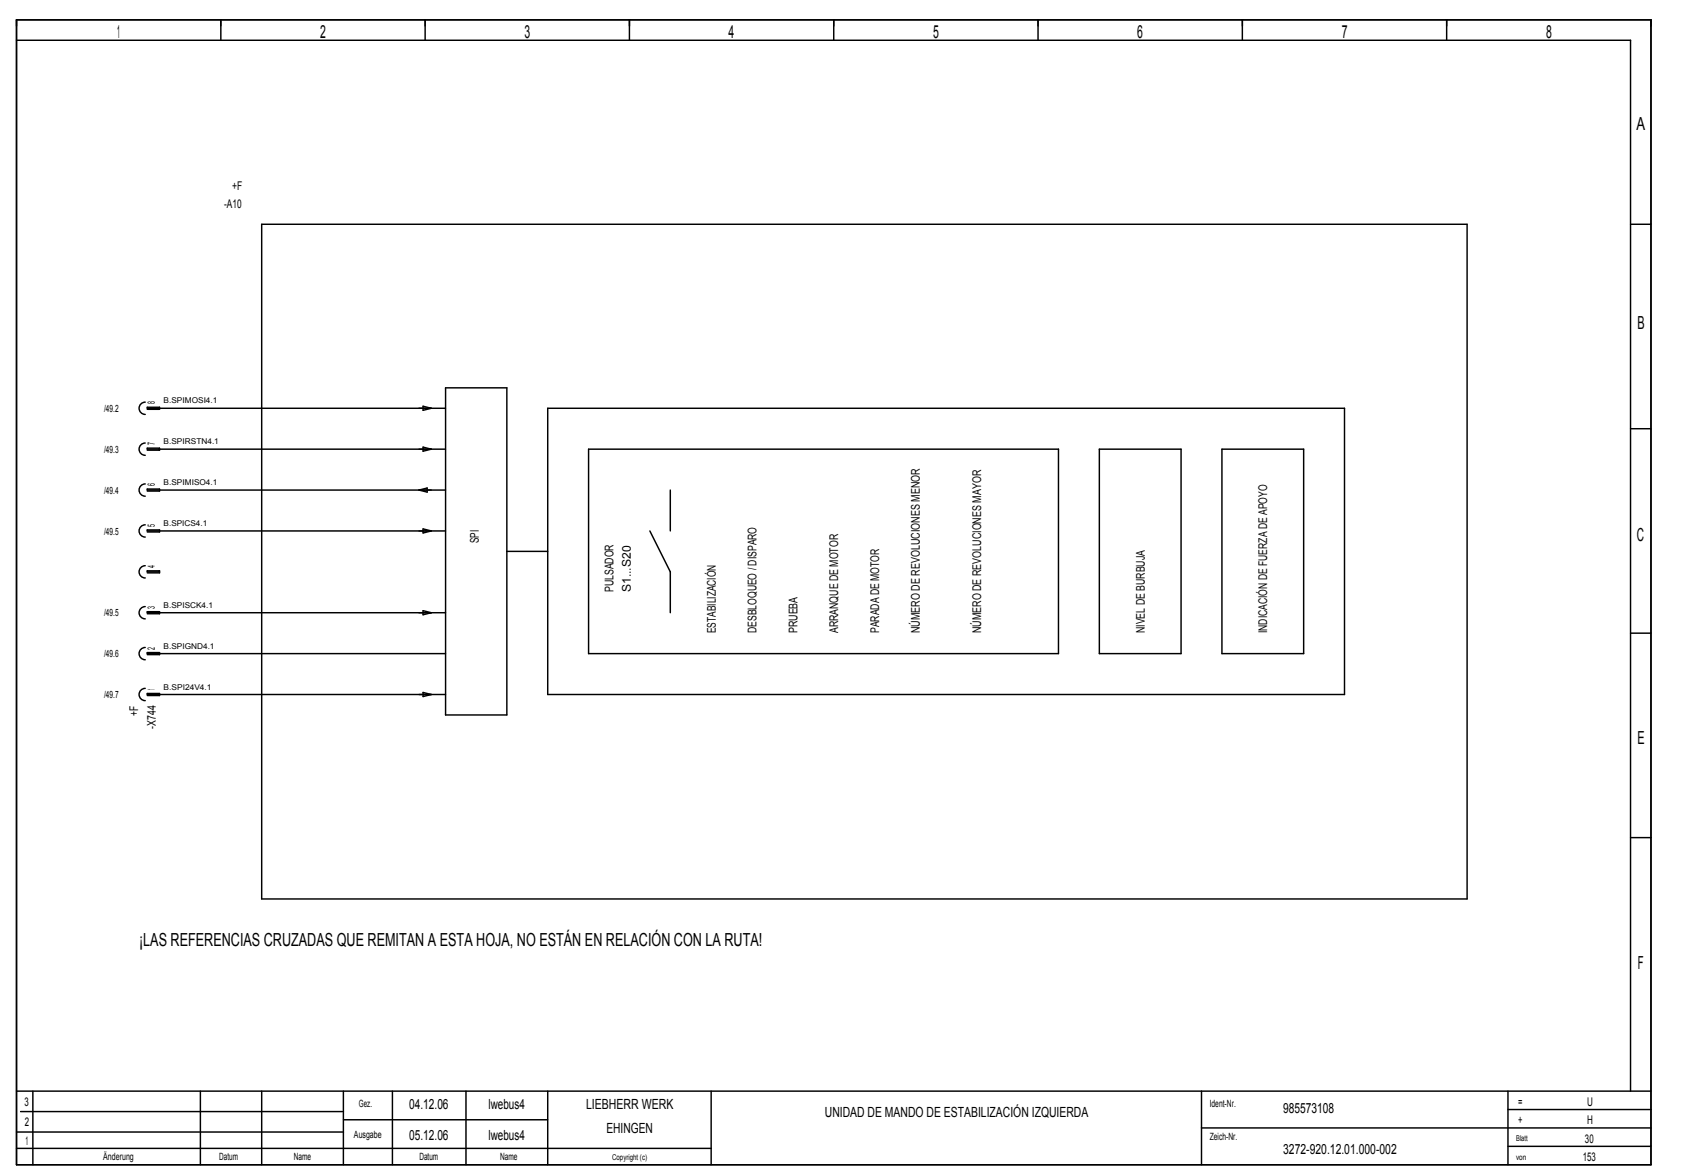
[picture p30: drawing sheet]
<svg xmlns="http://www.w3.org/2000/svg" width="408mm" height="284mm" viewBox="0 0 408 284" stroke-linecap="round" stroke-linejoin="round" font-family="sans-serif">
<defs><g id="words">
<g font-size="4.4">
<text x="28.4" y="9.3">1</text>
<text x="77.5" y="9.3">2</text>
<text x="127.1" y="9.3">3</text>
<text x="176.5" y="9.3">4</text>
<text x="226.1" y="9.3">5</text>
<text x="275.5" y="9.3">6</text>
<text x="325.1" y="9.3">7</text>
<text x="374.6" y="9.3">8</text>
<text x="396.5" y="31.6">A</text>
<text x="396.7" y="79.6">B</text>
<text x="396.6" y="131.1">C</text>
<text x="396.7" y="180.1">E</text>
<text x="33.7" y="229.1">¡LAS REFERENCIAS CRUZADAS QUE REMITAN A ESTA HOJA, NO ESTÁN EN RELACIÓN CON LA RUTA!</text>
<text x="396.8" y="234.5">F</text>
</g>
<g font-size="3.4">
<text x="99.2" y="268.5">04.12.06</text>
<text x="118.4" y="268.5">lwebus4</text>
<text x="142" y="268.5">LIEBHERR WERK</text>
<text x="310.9" y="269.5">985573108</text>
<text x="99.2" y="275.9">05.12.06</text>
<text x="118.4" y="275.9">lwebus4</text>
<text x="146.9" y="274.4">EHINGEN</text>
<text x="199.9" y="270.4">UNIDAD DE MANDO DE ESTABILIZACIÓN IZQUIERDA</text>
<text x="310.9" y="279.4">3272­920.12.01.000­002</text>
</g>
<g font-size="2.9">
<text x="56.2" y="46.1">+F</text>
<text x="54.3" y="50.4">­A10</text>
<text x="116" y="131.5" transform="rotate(-90 116 131.5)">SPI</text>
<text x="148.6" y="143.4" transform="rotate(-90 148.6 143.4)">PULSADOR</text>
<text x="152.9" y="143.4" transform="rotate(-90 152.9 143.4)">S1...S20</text>
<text x="173.4" y="153.3" transform="rotate(-90 173.4 153.3)">ESTABILIZACIÓN</text>
<text x="183.3" y="153.3" transform="rotate(-90 183.3 153.3)">DESBLOQUEO / DISPARO</text>
<text x="193.2" y="153.3" transform="rotate(-90 193.2 153.3)">PRUEBA</text>
<text x="203.1" y="153.3" transform="rotate(-90 203.1 153.3)">ARRANQUE DE MOTOR</text>
<text x="213" y="153.3" transform="rotate(-90 213 153.3)">PARADA DE MOTOR</text>
<text x="222.9" y="153.3" transform="rotate(-90 222.9 153.3)">NÚMERO DE REVOLUCIONES MENOR</text>
<text x="237.7" y="153.3" transform="rotate(-90 237.7 153.3)">NÚMERO DE REVOLUCIONES MAYOR</text>
<text x="277.3" y="153.3" transform="rotate(-90 277.3 153.3)">NIVEL DE BURBUJA</text>
<text x="307" y="153.3" transform="rotate(-90 307 153.3)">INDICACIÓN DE FUERZA DE APOYO</text>
<text x="33.4" y="173.3" transform="rotate(-90 33.4 173.3)">+F</text>
<text x="37.8" y="176.4" transform="rotate(-90 37.8 176.4)">­X744</text>
<text x="5.9" y="267.8">3</text>
<text x="367.8" y="267.8">=</text>
<text x="384.5" y="267.8">U</text>
<text x="6" y="272.7">2</text>
<text x="367.8" y="272.2">+</text>
<text x="384.5" y="272.2">H</text>
<text x="6.2" y="277.2">1</text>
<text x="383.5" y="281.1">153</text>
<text x="384" y="276.7">30</text>
</g>
<g font-size="2.4">
<text x="25.2" y="99.7">/49.2</text>
<text x="37.5" y="97.9" transform="rotate(-90 37.5 97.9)">8</text>
<text x="37.5" y="107.8" transform="rotate(-90 37.5 107.8)">7</text>
<text x="25.2" y="109.6">/49.3</text>
<text x="25.2" y="119.5">/49.4</text>
<text x="37.5" y="117.7" transform="rotate(-90 37.5 117.7)">6</text>
<text x="25.2" y="129.4">/49.5</text>
<text x="37.5" y="127.6" transform="rotate(-90 37.5 127.6)">5</text>
<text x="37.5" y="137.5" transform="rotate(-90 37.5 137.5)">4</text>
<text x="25.2" y="149.2">/49.5</text>
<text x="37.5" y="147.4" transform="rotate(-90 37.5 147.4)">3</text>
<text x="25.2" y="159.1">/49.6</text>
<text x="37.5" y="157.3" transform="rotate(-90 37.5 157.3)">2</text>
<text x="37.5" y="167.2" transform="rotate(-90 37.5 167.2)">1</text>
<text x="25.2" y="169">/49.7</text>
<text x="87" y="268">Gez.</text>
<text x="293.1" y="268">Ident­Nr.</text>
<text x="85.8" y="275.5">Ausgabe</text>
<text x="293.1" y="275.9">Zeich­Nr.</text>
<text x="25" y="280.9">Änderung</text>
<text x="53.1" y="280.9">Datum</text>
<text x="71.2" y="280.9">Name</text>
<text x="101.6" y="280.9">Datum</text>
<text x="121.2" y="280.9">Name</text>
</g>
<g font-size="1.9">
<text x="39.6" y="97.7">B.SPIMOSI4.1</text>
<text x="39.6" y="107.6">B.SPIRSTN4.1</text>
<text x="39.6" y="117.5">B.SPIMISO4.1</text>
<text x="39.6" y="127.4">B.SPICS4.1</text>
<text x="39.6" y="147.2">B.SPISCK4.1</text>
<text x="39.6" y="157.1">B.SPIGND4.1</text>
<text x="39.6" y="167">B.SPI24V4.1</text>
<text x="148.3" y="280.8">Copyright (c)</text>
<text x="367.3" y="280.8">von</text>
<text x="367.3" y="276.4">Blatt</text>
</g>
</g></defs>
<g fill="none" stroke="#000" stroke-width=".35">
<path d="M4 4.8h396v277.2h-396zM4 9.7h391.1v254.5M53.5 4.8v4.9M103 4.8v4.9M152.5 4.8v4.9M202 4.8v4.9M251.5 4.8v4.9M301 4.8v4.9M350.5 4.8v4.9M63.4 54.3h292.1v163.3h-292.1zM395.1 54.3h4.9M35.2 97.4a1.49 1.49 0 0 0-1.5 1.4 1.49 1.49 0 0 0 1.5 1.5"/>
<path d="M102.5 98.4l2 .4-2 .5zM107.9 98.8h-72.2v-.2h3v.5h-3M107.9 93.9h14.9v79.2h-14.9zM132.7 98.8h193v69.3h-193zM35.2 107.3a1.49 1.49 0 0 0-1.5 1.4 1.49 1.49 0 0 0 1.5 1.5M35.2 117.2a1.48 1.48 0 0 0-1.5 1.4 1.48 1.48 0 0 0 1.5 1.5M101.5 118.6l2-.4v.9zM102.5 108.3l2 .4-2 .5zM107.9 108.7h-72.2v-.2h3v.5h-3M107.9 118.6h-72.2v-.2h3v.5h-3M142.6 108.7h113.9v49.5h-113.9zM162.4 118.6v9.9"/>
<path d="M266.3 108.7h19.9v49.5h-19.9zM296.1 108.7h19.7v49.5h-19.7zM395.1 103.8h4.9M35.2 127.1a1.49 1.49 0 0 0-1.5 1.4 1.49 1.49 0 0 0 1.5 1.5M35.2 137a1.49 1.49 0 0 0-1.5 1.4 1.49 1.49 0 0 0 1.5 1.5M38.7 138.4h-3v-.2h3v.5h-3M102.5 128.1l2 .4-2 .5zM107.9 128.5h-72.2v-.2h3v.5h-3M122.8 133.5h9.9M157.5 128.5l4.9 9.9v9.9M35.2 146.9a1.48 1.48 0 0 0-1.5 1.4 1.48 1.48 0 0 0 1.5 1.5M35.2 156.8a1.49 1.49 0 0 0-1.5 1.4 1.49 1.49 0 0 0 1.5 1.5"/>
<path d="M102.5 147.9l2 .4-2 .5zM107.9 148.3h-72.2v-.2h3v.5h-3M107.9 158.2h-72.2v-.2h3v.5h-3M395.1 153.3h4.9M35.2 166.7a1.48 1.48 0 0 0-1.5 1.4 1.48 1.48 0 0 0 1.5 1.5M102.5 167.7l2 .4-2 .5zM107.9 168.1h-72.2v-.2h3v.5h-3M395.1 202.8h4.9M4 278h168.3M4 274.1h79.2M4 264.2h396M5 269.1h78.2"/>
<path d="M8 264.2v17.8M48.5 264.2v17.8M63.4 264.2v17.8M83.2 264.2v17.8M83.2 271.1h49.5M95.1 264.2v17.8M112.9 264.2v17.8M132.7 264.2v17.8M172.3 264.2v17.8M291.1 264.2v17.8M291.1 273.1h108.9M365.4 264.2v17.8"/>
<path d="M365.4 277.5h34.6M365.4 268.6h34.6"/>
</g>
<use href="#words"/>
</svg>
